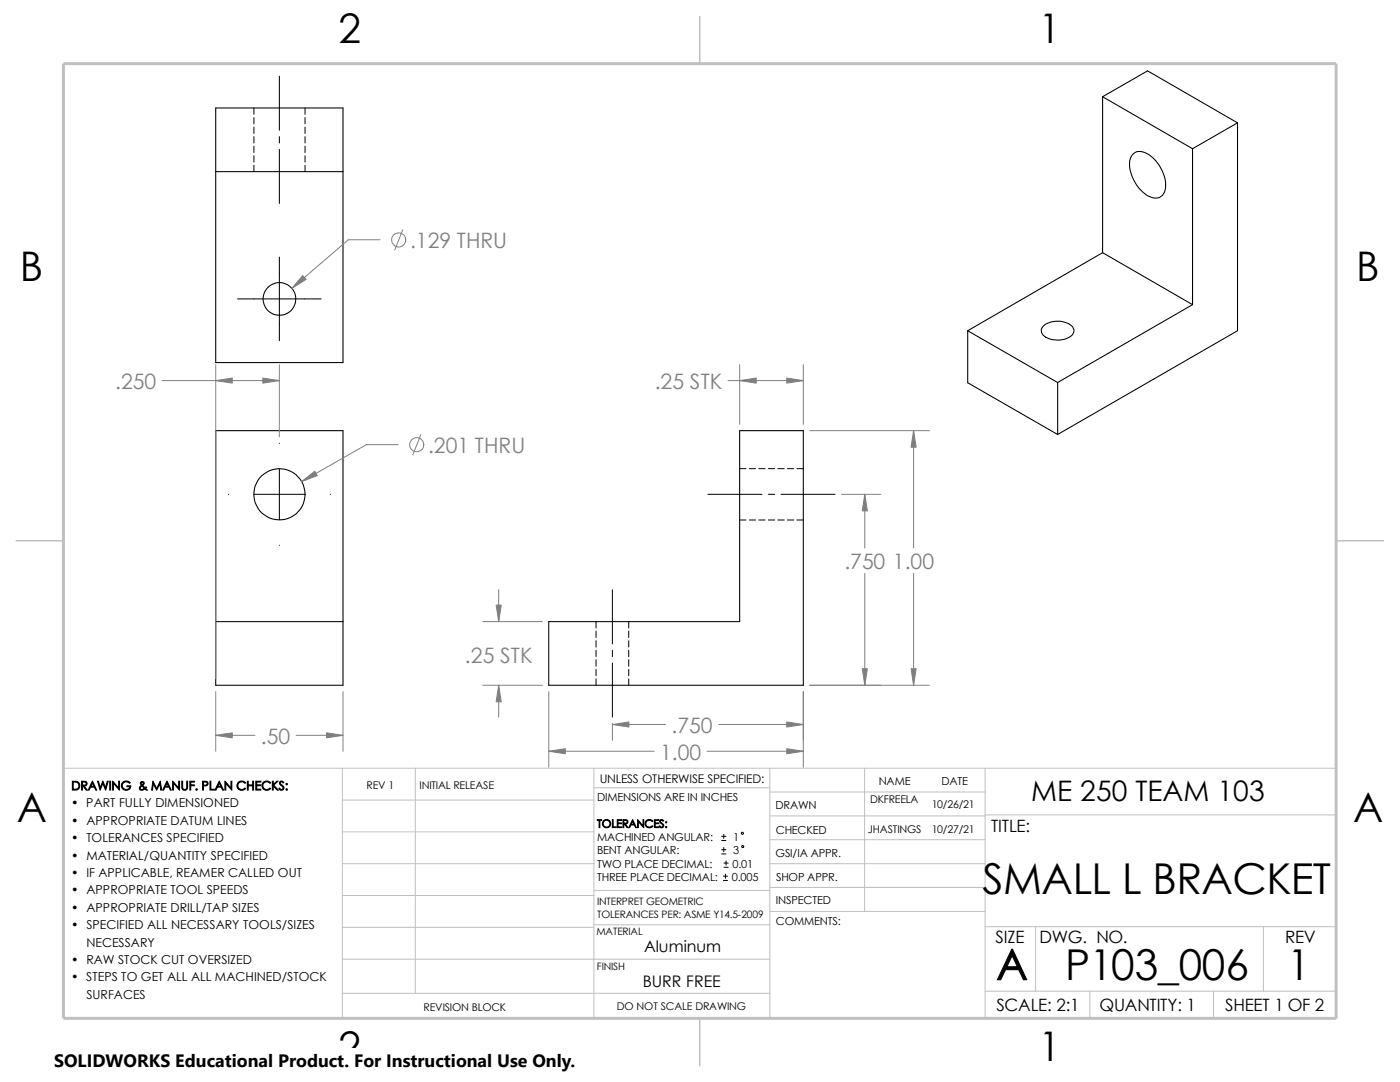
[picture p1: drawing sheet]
<svg xmlns="http://www.w3.org/2000/svg" width="279mm" height="216mm" viewBox="0 0 279 216" stroke-linecap="round" stroke-linejoin="round" font-family="sans-serif">
<defs><g id="words">
<g font-size="8.5">
<text x="196" y="178.4">SMALL L BRACKET</text>
<text x="198.8" y="195.5">A</text>
<text x="212.6" y="195.5">P103_006</text>
<text x="256.9" y="195.5">1</text>
</g>
<g font-size="8.1">
<text x="67.6" y="8.5">2</text>
<text x="207.3" y="8.5">1</text>
<text x="4" y="56.1">B</text>
<text x="270.7" y="56.1">B</text>
<text x="3.3" y="164.1">A</text>
<text x="270" y="164.1">A</text>
<text x="67.6" y="211.7">2</text>
<text x="207.2" y="211.7">1</text>
</g>
<text font-size="5.6" x="205.8" y="159.9">ME 250 TEAM 103</text>
<g font-size="4.2" fill="#808080">
<text x="81.8" y="49.5">.129 THRU</text>
<text x="23" y="77.6">.250</text>
<text x="130.7" y="77.6">.25 STK</text>
<text x="85.4" y="90.4">.201 THRU</text>
<text x="168.5" y="113.5">.750 1.00</text>
<text x="92.8" y="132.3">.25 STK</text>
<text x="52.1" y="148.4">.50</text>
<text x="134" y="146.3">.750</text>
<text x="131.7" y="151.6">1.00</text>
</g>
<text font-size="3.6" x="10.8" y="213">SOLIDWORKS Educational Product. For Instructional Use Only.</text>
<g font-size="3.4">
<text x="197.8" y="166">TITLE:</text>
<text x="198.7" y="188.1">SIZE</text>
<text x="207.5" y="188.1">DWG. NO.</text>
<text x="256.5" y="188.2">REV</text>
<text x="198.8" y="201.7">SCALE: 2:1</text>
<text x="219.4" y="201.7">QUANTITY: 1</text>
<text x="244.5" y="201.7">SHEET 1 OF 2</text>
</g>
<g font-size="3.2">
<text x="128.5" y="189.9">Aluminum</text>
<text x="128.3" y="197">BURR FREE</text>
</g>
<g font-size="2.5">
<text x="14.2" y="161.1">• PART FULLY DIMENSIONED</text>
<text x="14.2" y="157.6">DRAWING &amp; MANUF. PLAN CHECKS:</text>
<text x="14.2" y="164.6">• APPROPRIATE DATUM LINES</text>
<text x="14.2" y="171.5">• MATERIAL/QUANTITY SPECIFIED</text>
<text x="14.2" y="168.1">• TOLERANCES SPECIFIED</text>
<text x="14.2" y="178.5">• APPROPRIATE TOOL SPEEDS</text>
<text x="14.2" y="175">• IF APPLICABLE, REAMER CALLED OUT</text>
<text x="14.2" y="185.4">• SPECIFIED ALL NECESSARY TOOLS/SIZES</text>
<text x="14.2" y="181.9">• APPROPRIATE DRILL/TAP SIZES</text>
<text x="17.2" y="188.9">NECESSARY</text>
<text x="14.2" y="195.8">• STEPS TO GET ALL ALL MACHINED/STOCK</text>
<text x="14.2" y="192.4">• RAW STOCK CUT OVERSIZED</text>
<text x="17.2" y="199.3">SURFACES</text>
</g>
<text font-size="2.4" x="119.7" y="156.2">UNLESS OTHERWISE SPECIFIED:</text>
<g font-size="2.2">
<text x="119.2" y="159.9">DIMENSIONS ARE IN INCHES</text>
<text x="154.8" y="161.5">DRAWN</text>
<text x="175.4" y="156.7">NAME</text>
<text x="187.9" y="156.7">DATE</text>
<text x="119.2" y="167.8">MACHINED ANGULAR:</text>
<text x="119.2" y="165.1">TOLERANCES:</text>
<text x="146.3" y="167.8">1</text>
<text x="154.8" y="166.3">CHECKED</text>
<text x="119.2" y="173.1">TWO PLACE DECIMAL:</text>
<text x="119.2" y="170.4">BENT ANGULAR:</text>
<text x="146.2" y="173.1">0.01</text>
<text x="146.3" y="170.4">3</text>
<text x="154.8" y="171">GSI/IA APPR.</text>
<text x="119.2" y="175.7">THREE PLACE DECIMAL:</text>
<text x="146.1" y="175.7">0.005</text>
<text x="154.9" y="175.7">SHOP APPR.</text>
<text x="154.9" y="180.5">INSPECTED</text>
<text x="154.9" y="184.7">COMMENTS:</text>
</g>
<g font-size="2.1">
<text x="73.2" y="157.4">REV 1</text>
<text x="83.7" y="157.4">INITIAL RELEASE</text>
<text x="173.7" y="160.2">DKFREELA</text>
<text x="186" y="161.2">10/26/21</text>
<text x="173.2" y="166.1">JHASTINGS</text>
<text x="186" y="166.1">10/27/21</text>
<text x="84.5" y="201.7">REVISION BLOCK</text>
<text x="123.1" y="201.6">DO NOT SCALE DRAWING</text>
</g>
<g font-size="2">
<text x="119.2" y="183.1">TOLERANCES PER: ASME Y14.5-2009</text>
<text x="119.2" y="180.6">INTERPRET GEOMETRIC</text>
<text x="119" y="186.6">MATERIAL</text>
<text x="119.1" y="193.5">FINISH</text>
</g>
</g></defs>
<g fill="none" stroke="#c0c0c0" stroke-width=".2">
<path d="M12.7 153.3h254v49.9h-239.9M68.3 159.6h50.2M68.3 153.3v49.9M82.9 153.3v44.9M118.5 153.3v49.9M118.5 157.2h35.1M153.6 153.3v49.9M153.6 158h43M172.6 153.3v28.6M196.6 153.3v49.9M68.3 172.3h50.2M68.3 178.7h50.2"/>
<path d="M68.3 166h50.2M118.5 177.7h35.1M153.6 172.3h43M153.6 167.6h43M153.6 177.1h43M153.6 162.8h43M196.6 162.6h70.1M68.3 191.4h85.3M68.3 198.2h85.3M68.3 185h50.2M118.5 184.5h35.1M153.6 181.9h43"/>
<path d="M196.6 184.9h70.1M196.6 197.8h70.1M206.7 184.9v12.9M217.5 197.8v5.4M242.2 197.8v5.4M252.1 184.9v12.9"/>
</g>
<path d="M139.7 3.2v9.5M3.1 107.9h9.6M266.7 107.9h9.5M139.7 203.2v9.5" fill="none" stroke="#c0c0c0" stroke-width=".3"/>
<path d="M12.7 12.7h254v190.5h-254z" fill="none" stroke="#c0c0c0" stroke-width=".59"/>
<g fill="none" stroke="#000" stroke-width=".2">
<path d="M55.8 15.2v10.8M50.7 21.5v1.3M50.7 23.5v1.2M50.7 25.4v1.2M50.7 27.3v1.2M50.7 29.2v1.2M50.7 31.1v1.2M50.7 33v1.2M55.8 27.3v1.2M55.8 29.8v10.8M60.9 21.5v1.3M60.9 23.5v1.2"/>
<path d="M60.9 25.4v1.2M60.9 27.3v1.2M60.9 29.2v1.2M60.9 31.1v1.2M60.9 33v1.2M47.4 59.6h16.7M55.8 51.3v16.7M45.6 98.6h.1M50.7 98.6h10.1M55.8 88.4v.1M55.8 93.6v10.1M65.9 98.6h.1"/>
<path d="M141.3 98.6h10.8M147.6 93.5h1.3M149.5 93.5h1.3M151.4 93.5h1.3M153.3 93.5h1.3M153.3 98.6h1.3M155.2 93.5h1.3M155.9 98.6h10.8M157.1 93.5h1.3M159 93.5h1.3M55.8 108.8h.1M122.2 117.7v10.8"/>
<path d="M147.6 103.8h1.3M149.5 103.8h1.3M151.4 103.8h1.3M153.3 103.8h1.3M155.2 103.8h1.3M157.1 103.8h1.3M159 103.8h1.3M119 124v1.3M119 125.9v1.3M119 127.8v1.3M119 129.8v1.2M119 131.7v1.2"/>
<path d="M119 133.6v1.2M119 135.5v1.2M122.2 129.8v1.2M122.2 132.3v10.8M125.5 124v1.3M125.5 125.9v1.3M125.5 127.8v1.3M125.5 129.8v1.2M125.5 131.7v1.2M125.5 133.6v1.2M125.5 135.5v1.2M144 170.4h.9"/>
<path d="M144 169.5h.9M144 167.7h.9M144 166.9h.9M144.4 175.7h.8M144.4 174.8h.8M144.4 166.5v.8M144.4 169.1v.9M144.5 173.1h.8M144.5 172.2h.8M144.8 174.4v.9M144.9 171.8v.8"/>
<circle cx="148.2" cy="166.3" r=".22"/>
<circle cx="148.2" cy="168.9" r=".21"/>
</g>
<g fill="none" stroke="#000" stroke-width=".21">
<path d="M220 19.3l18 10.4M220 19.3v31.1M220 19.3l9-5.2 18 10.4M43.1 21.5h25.4v50.8h-25.4zM43.1 34.2h25.4M226 30.9a2.15 2.15 0 0 1 2.9-.3 7.6 7.6 0 0 1 3.6 7.3 2 2 0 0 1-3.1 1.3 7.7 7.7 0 0 1-3.9-7.2zM238 29.7v31.1M247 24.5v41.5l-35.9 20.7M247 24.5l-9 5.2M220 50.4l18 10.4M220 50.4l-26.9 15.6M193.1 66l18 10.3"/>
<path d="M193.1 66v10.4l18 10.3M208.1 65.2a4.5 4.5 0 0 1 6 0 1.41 1.41 0 0 1-.8 2.2 4.9 4.9 0 0 1-5.1-.6l-.3-.5a1.05 1.05 0 0 1 .2-1.1zM211.1 76.3v10.4M238 60.8l-26.9 15.5M43.1 85.9h25.4v50.8h-25.4zM147.6 85.9h12.7v50.8h-50.8v-12.7h38.1zM43.1 124h25.4"/>
<circle cx="55.8" cy="59.6" r="3.3"/>
<circle cx="55.8" cy="98.6" r="5.1"/>
</g>
<g fill="none" stroke="#808080" stroke-width=".2">
<path d="M75.9 47.8h-6.4l-11.2 9.7M80.4 45.8l-1.6 4.1M32.3 75.9h23.5M43.1 72.8v62.7M55.8 72.8v14.4M145.3 75.9h15M147.6 72.8v11.9M160.3 72.8v11.9M79.5 88.7h-6.4l-12.9 7.4M84 86.7l-1.6 4.1M161.6 85.9h23.9M167.9 98.6h7.9"/>
<path d="M172.6 98.6v10.7M182.3 85.9v23.4M99.5 117.7v6.3M172.6 114.4v22.3M182.3 114.4v22.3M43.1 138v11.9M68.5 138v11.9M96.4 136.7h11.8M96.4 124h11.8M99.5 136.7v6.4M109.5 138v15.1M160.3 138v15.1"/>
<path d="M161.6 136.7h23.9M43.1 146.7h7.8M59.1 146.7h9.4M109.5 149.9h21.1M122.2 144.4v3.3M122.2 144.6h10.6M141.1 149.9h19.2M143.4 144.6h16.9"/>
<circle cx="79.6" cy="47.9" r="1.41"/>
<circle cx="83.2" cy="88.7" r="1.41"/>
</g>
<g fill="#808080" stroke="#808080" stroke-width=".2">
<path d="M43.1 146.7l3.3-.5v1z"/>
<path d="M60.2 96.1l2.6-2.1 .5 .9z"/>
<path d="M65.2 146.2l3.3 .5-3.3 .5z"/>
<path d="M43.1 75.9l3.3-.5v1.1z"/>
<path d="M52.5 75.4l3.3 .5-3.3 .6z"/>
<path d="M147.6 75.9l3.3-.5v1.1z"/>
<path d="M157 75.4l3.3 .5-3.3 .6z"/>
<path d="M157 149.4l3.3 .5-3.3 .5z"/>
<path d="M109.5 149.9l3.3-.5v1z"/>
<path d="M182.3 85.9l.5 3.3h-1z"/>
<path d="M181.8 133.4h1l-.5 3.3z"/>
<path d="M99 120.7h1l-.5 3.3z"/>
<path d="M99.5 136.7l.5 3.3h-1z"/>
<path d="M172.1 133.4h1l-.5 3.3z"/>
<path d="M172.6 98.6l.5 3.3h-1z"/>
<path d="M157 144.1l3.3 .5-3.3 .5z"/>
<path d="M122.2 144.6l3.3-.5v1z"/>
<path d="M60.4 55l.7 .8-2.8 1.7z"/>
</g>
<path d="M10.8 209.2h104.1v6.7h-104.1z" fill="#fff"/>
<use href="#words"/>
</svg>
